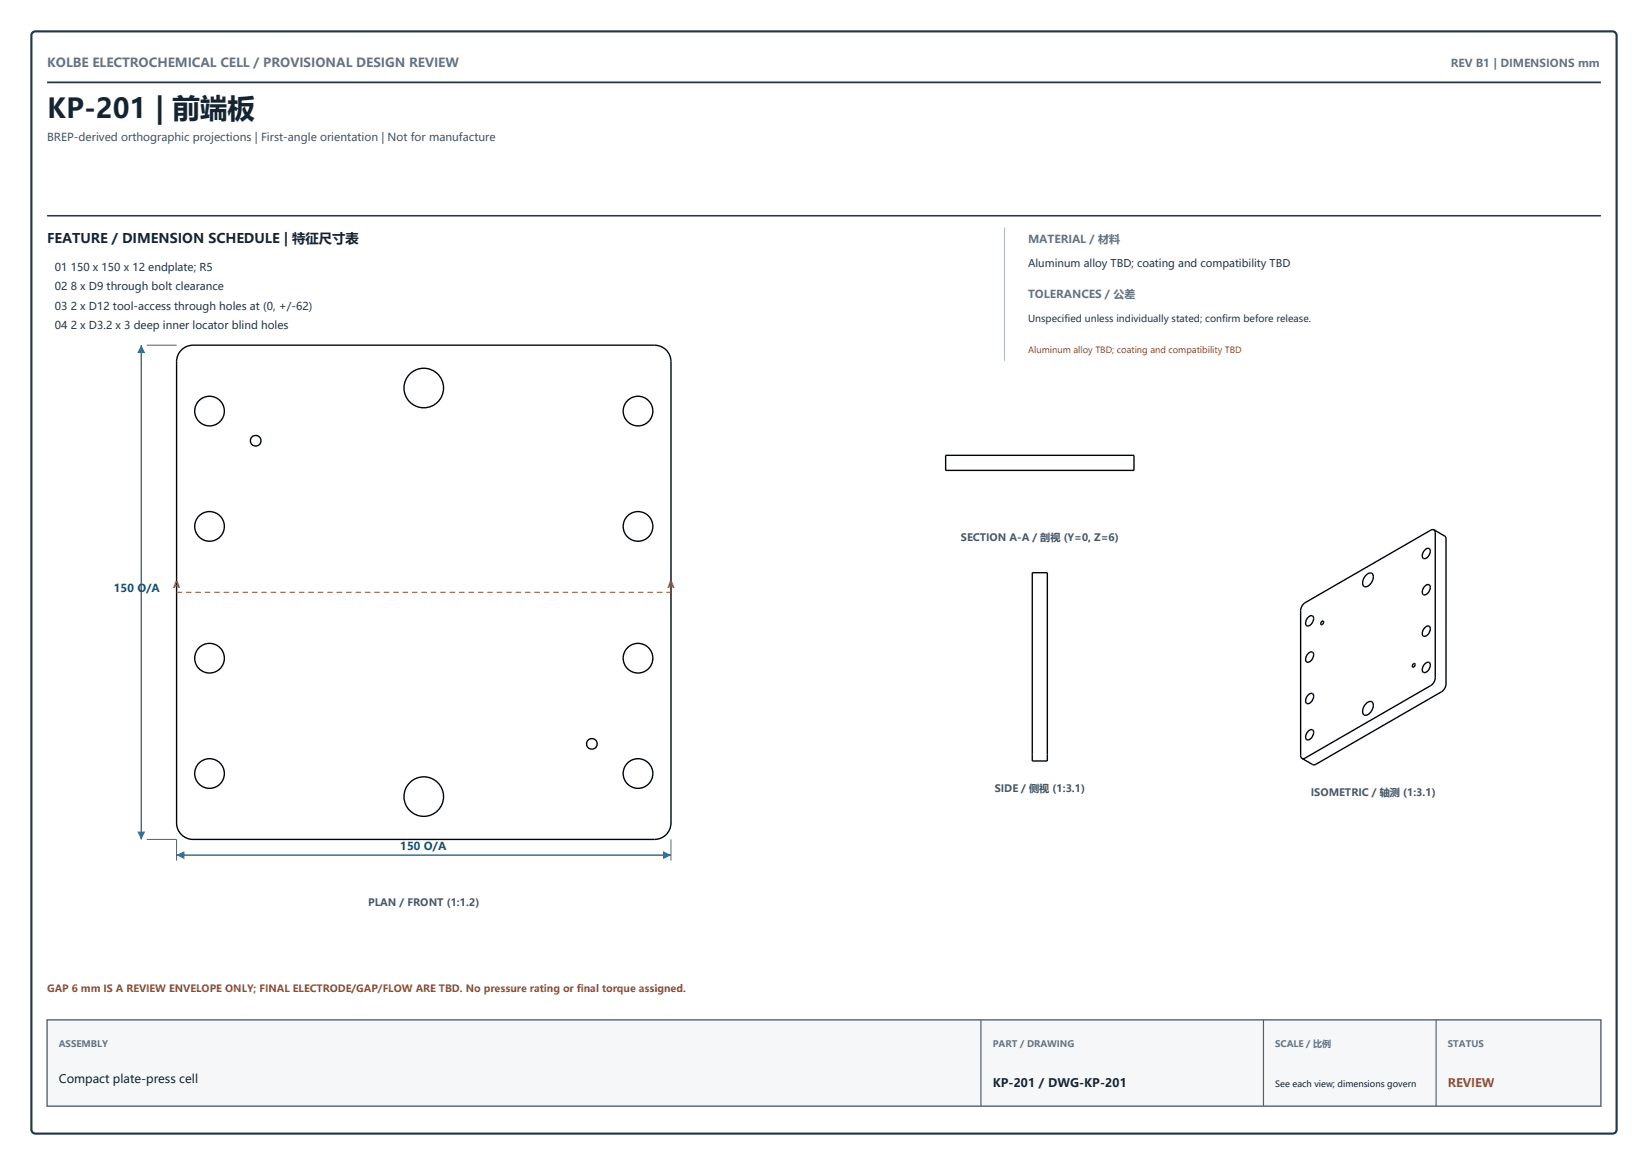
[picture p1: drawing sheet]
<svg xmlns="http://www.w3.org/2000/svg" width="315mm" height="223mm" viewBox="0 0 315 223" stroke-linecap="round" stroke-linejoin="round" font-family="sans-serif">
<defs><g id="words">
<text font-size="5.3" fill="#162331" x="9" y="22.5">KP-201 | 前端板</text>
<text font-size="2.5" fill="#162331" x="9" y="46.5">FEATURE / DIMENSION SCHEDULE | 特征尺寸表</text>
<text font-size="2.4" fill="#607283" x="9" y="12.7">KOLBE ELECTROCHEMICAL CELL / PROVISIONAL DESIGN REVIEW</text>
<g font-size="2.3" fill="#162331">
<text x="11.3" y="207">Compact plate-press cell</text>
<text x="189.8" y="207.8">KP-201 / DWG-KP-201</text>
</g>
<text font-size="2.3" fill="#9b4b2a" x="276.8" y="207.8">REVIEW</text>
<g font-size="2.1" fill="#607283">
<text x="277.3" y="12.7">REV B1 | DIMENSIONS mm</text>
<text x="196.5" y="46.5">MATERIAL / 材料</text>
<text x="196.5" y="57">TOLERANCES / 公差</text>
</g>
<text font-size="2.1" fill="#435464" x="9" y="27">BREP-derived orthographic projections | First-angle orientation | Not for manufacture</text>
<g font-size="2.1" fill="#243647">
<text x="10.5" y="51.7">01 150 x 150 x 12 endplate; R5</text>
<text x="10.5" y="55.5">02 8 x D9 through bolt clearance</text>
<text x="10.5" y="59.3">03 2 x D12 tool-access through holes at (0, +/-62)</text>
<text x="10.5" y="63">04 2 x D3.2 x 3 deep inner locator blind holes</text>
</g>
<g font-size="2.1" fill="#14526f">
<text x="21.8" y="113.2">150 O/A</text>
<text x="76.5" y="162.6">150 O/A</text>
</g>
<text font-size="2" fill="#243647" x="196.5" y="51">Aluminum alloy TBD; coating and compatibility TBD</text>
<g font-size="1.9" fill="#435464">
<text x="183.7" y="103.5">SECTION A-A / 剖视 (Y=0, Z=6)</text>
<text x="190.1" y="151.5">SIDE / 侧视 (1:3.1)</text>
<text x="250.5" y="152.2">ISOMETRIC / 轴测 (1:3.1)</text>
<text x="70.3" y="173.2">PLAN / FRONT (1:1.2)</text>
</g>
<text font-size="1.9" fill="#9b4b2a" x="9" y="189.8">GAP 6 mm IS A REVIEW ENVELOPE ONLY; FINAL ELECTRODE/GAP/FLOW ARE TBD. No pressure rating or final torque assigned.</text>
<text font-size="1.8" fill="#243647" x="196.5" y="61.5">Unspecified unless individually stated; confirm before release.</text>
<g font-size="1.8" fill="#9b4b2a">
<text x="33.1" y="112.4">A</text>
<text x="127.6" y="112.4">A</text>
</g>
<g font-size="1.7" fill="#607283">
<text x="11.3" y="200.2">ASSEMBLY</text>
<text x="189.8" y="200.2">PART / DRAWING</text>
<text x="243.8" y="200.2">SCALE / 比例</text>
<text x="276.8" y="200.2">STATUS</text>
</g>
<text font-size="1.6" fill="#9b4b2a" x="196.5" y="67.5">Aluminum alloy TBD; coating and compatibility TBD</text>
<text font-size="1.6" fill="#162331" x="243.8" y="207.8">See each view; dimensions govern</text>
</g></defs>
<path d="M6.2 6.2l.5-.2h301.5a.81 .81 0 0 1 .8 .7v209.3a.75 .75 0 0 1-.8 .7h-301.5a.81 .81 0 0 1-.7-.7v-209.3z" fill="none" stroke="#243647" stroke-width=".41"/>
<path d="M9 15.7h297" fill="none" stroke="#243647" stroke-width=".34"/>
<g fill="none" stroke="#000" stroke-width=".26">
<path d="M34.7 66.9a3.1 3.1 0 0 1 2.2-.9h88.2a3.1 3.1 0 0 1 3.1 3.2v88.1a3.1 3.1 0 0 1-3.1 3.2h-88.2a3.2 3.2 0 0 1-3.2-3.2v-88.1a3.1 3.1 0 0 1 1-2.3zM180.8 87.1h36v2.8h-36zM197.3 109.5h2.9v36h-2.9zM250 118l.6-.3a.67 .67 0 0 1 .4 1.1l-.4 .6a.55 .55 0 0 1-.6 .3 .55 .55 0 0 1-.5-.6l.3-.7zM252.7 118.8l.1-.1a.34 .34 0 0 1 .1 .5 .34 .34 0 0 1-.4 .1zM261 110.1a.92 .92 0 0 1 1.4-.3 1.9 1.9 0 0 1-1.4 2.4 .82 .82 0 0 1-.5-1.3zM272.3 112.1l.6-.3a.67 .67 0 0 1 .4 1.1l-.4 .5a.55 .55 0 0 1-.6 .4 .55 .55 0 0 1-.5-.6l.3-.8zM272.3 105.2l.6-.4a.67 .67 0 0 1 .4 1.1l-.4 .6a.55 .55 0 0 1-.6 .3 .55 .55 0 0 1-.4-.5l.2-.8zM274.1 101.3l2 1.2 .3 .6v27.7l-.3 .8-.6 .7-24 13.8-.6 .1-2-1.2M274.1 101.3l-.6 .1-24 13.8-.5 .5-.4 1v27.7l.3 .6M274.1 101.3l.2 .6v27.7l-.1 .7-.7 .8-24 13.8-.6 .1M250 125l.6-.4a.67 .67 0 0 1 .4 1.2l-.4 .5a.55 .55 0 0 1-.6 .3 .55 .55 0 0 1-.5-.5l.3-.8z"/>
<path d="M250 139.8l.6-.3a.67 .67 0 0 1 .4 1.1l-.4 .5a.55 .55 0 0 1-.6 .4 .55 .55 0 0 1-.5-.6l.3-.7zM250 132.9l.6-.3a.67 .67 0 0 1 .4 1.1l-.4 .5a.55 .55 0 0 1-.6 .4 .55 .55 0 0 1-.5-.6l.3-.8zM261 134.6a.92 .92 0 0 1 1.4-.3 1.9 1.9 0 0 1-1.4 2.5 .82 .82 0 0 1-.5-1.4zM270.2 127l.1-.1a.33 .33 0 0 1 .1 .4 .33 .33 0 0 1-.4 .1zM272.3 127l.6-.4a.67 .67 0 0 1 .4 1.1l-.4 .6a.55 .55 0 0 1-.6 .3 .55 .55 0 0 1-.5-.5l.3-.8zM272.3 120l.6-.3a.67 .67 0 0 1 .4 1.1l-.4 .5a.55 .55 0 0 1-.6 .4 .55 .55 0 0 1-.4-.6l.2-.7z"/>
<circle cx="40" cy="78.6" r="2.84"/>
<circle cx="81" cy="74.2" r="3.8"/>
<circle cx="121.9" cy="78.6" r="2.84"/>
<circle cx="48.9" cy="84.3" r="1.01"/>
<circle cx="40" cy="100.6" r="2.84"/>
<circle cx="121.9" cy="100.6" r="2.84"/>
<circle cx="40" cy="125.8" r="2.84"/>
<circle cx="121.9" cy="125.8" r="2.84"/>
<circle cx="40" cy="147.9" r="2.84"/>
<circle cx="81" cy="152.3" r="3.8"/>
<circle cx="113.1" cy="142.2" r="1.01"/>
<circle cx="121.9" cy="147.9" r="2.84"/>
</g>
<path d="M33.7 113.2h94.5" fill="none" stroke="#b14b27" stroke-width=".19" stroke-dasharray="1.1 .7" stroke-linecap="butt"/>
<path d="M33.7 160.5v4.1M128.2 160.5v4.1" fill="none" stroke="#526171" stroke-width=".19"/>
<path d="M33.7 163.5h94.5" fill="none" stroke="#246b8e" stroke-width=".26"/>
<path d="M33.7 163.5l1.6-.7v1.5zM126.7 162.8v1.5l1.5-.8z" fill="#246b8e"/>
<path d="M28.1 66h5.6M28.1 160.5h5.6" fill="none" stroke="#526171" stroke-width=".19"/>
<path d="M27 66v94.5" fill="none" stroke="#246b8e" stroke-width=".26"/>
<path d="M27 66l-.7 1.5h1.5zM26.3 159h1.5l-.8 1.5z" fill="#246b8e"/>
<path d="M9 41.3h297" fill="none" stroke="#243647" stroke-width=".3"/>
<path d="M192 43.5v25.5" fill="none" stroke="#b4c0ca" stroke-width=".22"/>
<path d="M9 195h297v16.5h-297z" fill="#f5f7f8" stroke="#526171" stroke-width=".26"/>
<path d="M187.5 195v16.5M241.5 195v16.5M274.5 195v16.5" fill="none" stroke="#526171" stroke-width=".22"/>
<use href="#words"/>
</svg>
